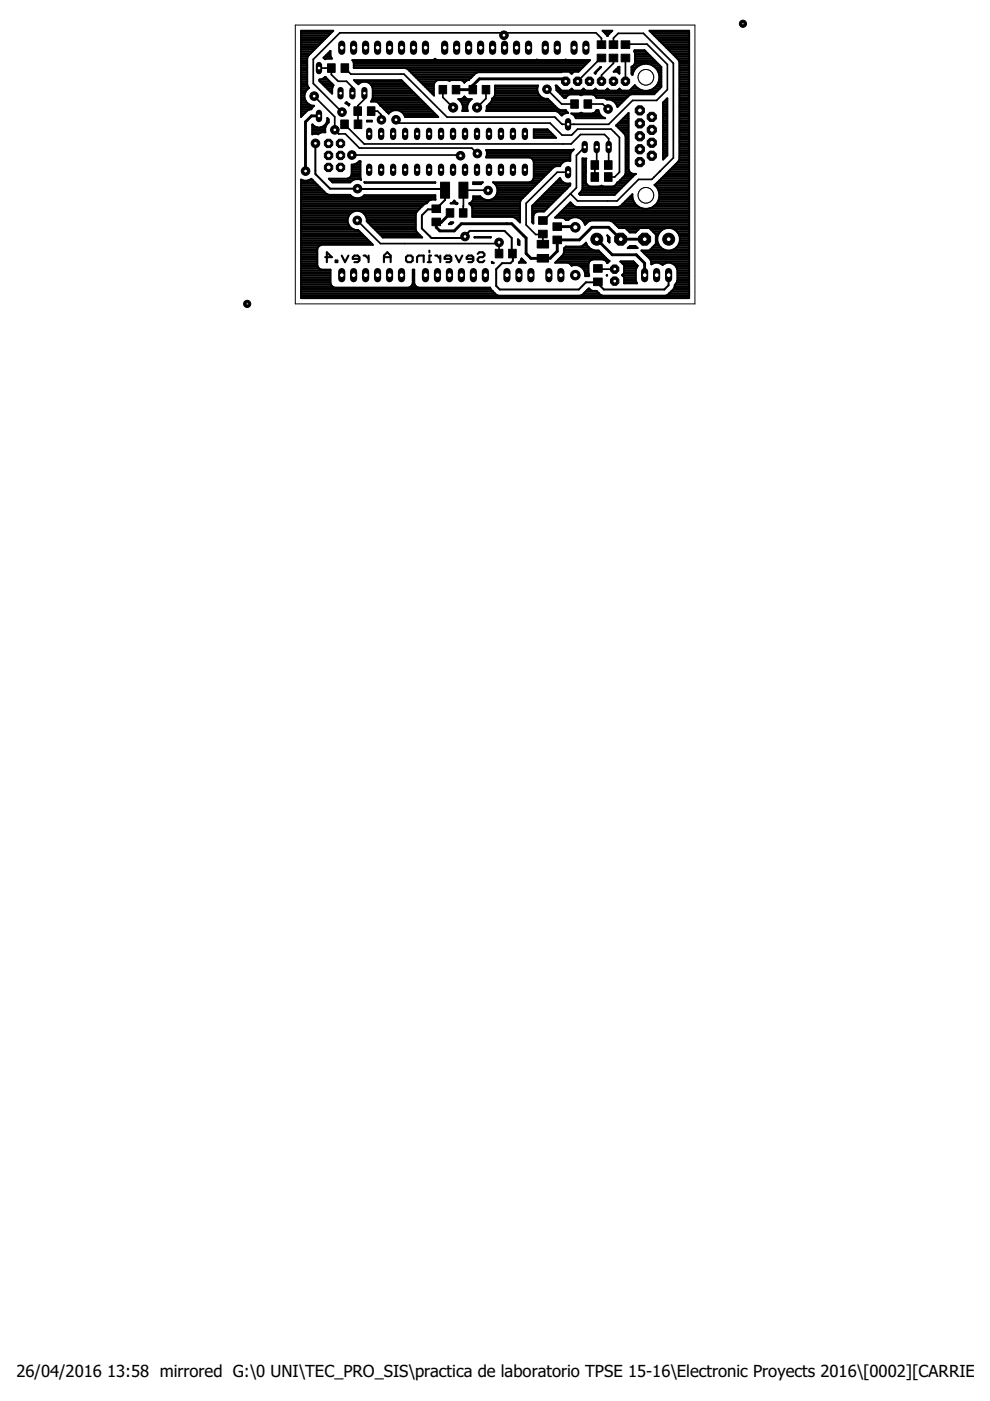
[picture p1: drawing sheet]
<svg xmlns="http://www.w3.org/2000/svg" width="210mm" height="297mm" viewBox="0 0 210 297" stroke-linecap="round" stroke-linejoin="round" font-family="sans-serif">
<defs><g id="words">
<g font-size="3.5">
<text x="3.5" y="292">26/04/2016</text>
<text x="22.7" y="292">13:58 mirrored G:\0 UNI\TEC_PRO_SIS\practica de laboratorio TPSE 15-16\Electronic Proyects 2016\[0002][CARRIER][</text>
</g>
</g></defs>
<g fill="none" stroke="#000" stroke-width=".44">
<path d="M68.9 54.5h1.5l-1.1-1v2.1M71.2 55.2h.3v.4h-.3zM72.5 54.2l.7 1.4 .7-1.4M76.2 54.9h-1.4v-.4l.3-.3h.7l.4 .3v.7l-.4 .4h-.7M77.1 54.2h.3l.7 .7M78.1 54.2v1.4M81.4 54.5h1.4M81.4 55.6v-1.4l.7-.7 .7 .7v1.4M86.1 54.5l.3-.3h.7l.4 .3v.7l-.4 .4h-.7l-.3-.4zM88.4 55.6v-1.1l.4-.3h1v1.4M90.7 55.6h.7M91 53.1v.4"/>
<path d="M91.4 54.2h-.4v1.4M92.3 54.2h.3l.7 .7M93.3 54.2v1.4M95.7 54.9h-1.4v-.4l.3-.3h.7l.4 .3v.7l-.4 .4h-.7M96.6 54.2l.7 1.4 .7-1.4M100.4 54.9h-1.4v-.4l.3-.3h.7l.4 .3v.7l-.4 .4h-.7M101.3 53.8l.3-.3h.7l.4 .3v.4l-.4 .3h-.7l-.3 .4v.3l.3 .4h.7l.4-.4"/>
</g>
<g fill="#000" stroke="#000" stroke-width=".21">
<path d="M69.4 13.5h1.7v1.8h-1.7zM72.3 13.5h1.6v1.8h-1.6zM93.1 18.1h1.6v1.8h-1.6zM95.9 18.1h1.6v1.8h-1.6zM99.4 18.1h1.6v1.8h-1.6zM102.2 18.1h1.6v1.8h-1.6zM126.6 11.5h1.8v1.6h-1.8zM126.6 8.7h1.8v1.6h-1.8zM129.2 8.7h1.8v1.6h-1.8zM129.2 11.5h1.8v1.6h-1.8zM131.7 8.7h1.8v1.6h-1.8zM131.7 11.5h1.8v1.6h-1.8z"/>
<path d="M72.2 25.4h1.7v1.9h-1.7zM75 22.6h1.6v1.9h-1.6zM75.1 25.4h1.6v1.9h-1.6zM77.9 22.6h1.6v1.9h-1.6zM93.4 38.6h1.9v3.4h-1.9zM97.3 38.6h1.9v3.4h-1.9zM121 21.2h1.6v1.7h-1.6zM123.8 21.2h1.6v1.7h-1.6zM125.3 36.6h1.6v1.8h-1.6zM125.3 34.1h1.6v1.8h-1.6zM128.2 36.6h1.6v1.8h-1.6zM128.2 34.1h1.6v1.8h-1.6z"/>
<path d="M91.6 43.5h1.8v1.6h-1.8zM91.6 46.2h1.8v1.7h-1.8zM94.6 44.3h1.6v1.7h-1.6zM97.4 44.3h1.6v1.7h-1.6zM105 52.9h1.6v1.8h-1.6zM107.8 52.9h1.7v1.8h-1.7zM114.2 46h1.8v1.6h-1.8zM114.2 48.8h1.8v1.6h-1.8zM113.9 51h2.4v1.6h-2.4zM113.9 54h2.4v1.6h-2.4zM117.2 47.2h1.9v1.7h-1.9zM117.2 50.1h1.9v1.6h-1.9z"/>
<path d="M125.9 56.1h1.8v1.6h-1.8zM125.9 58.9h1.8v1.7h-1.8z"/>
</g>
<g fill="none" stroke="#000" stroke-width=".36">
<path d="M67.6 14.4h2.7v1.4l1.4 1.4h1.8l1.2 1.3v1.3M77.3 19.8v1.2l-1.5 1.5 .1 3.9M93.9 19v1.6l2.2 2.2M103 19v1.9l-1.9 1.9M116 18.9l3.1 3.2h2.7M127.5 9.5v-1.4l-1.1-1.1h-19.3l-.3 .5-.2-.5h-34.5l-5.7 5.6v5.1l6.1 6.1M127.5 12.3l-5 4.9M130.1 12.3v1.1l-2.6 2.6v1.2M130.1 9.5v-1.4l1-1h5.3l6.4 6.3v20.1l-4.6 4.5h-2.8l-4.6 4.6h-8.3l-1.6-1.5M132.6 12.3v4.9M132.6 9.5l4.6-.1 4.3 4.3v5.3l-2.3 2.3h-5.1l-5 5.1h-9.9l-1.6-1.6h-22.8l-9.2-9.1h-11.2l-1.3-1.3M66.6 20.4l4.4 4.4v2.7l.8 .9h1.4l3 3h23.8l1.2 1.2"/>
<path d="M73 26.4l4.2 4.1h43.9l2-2h5.1l.9 .9-.1 5.6M74.6 32.9h22.9l.1 .1M78.7 23.6h1.4l.7 .7v1.1M80.8 25.4h.1M83.9 25.4l.8 .7h31.9l2.6 2.5h2l1.3-1.2h7.1l1.7 1.7v7.4l-1 1h-1.3M120.4 36.5h-2.2l-6.7 6.6v4.6l2.1 2 1.5-.1v2.2M124 31.2l-1.8 1.8v6.8l-7.1 7M124.6 22.1h3.2l1.1 1M126.5 31.2v3.4l-.4 .4v2.5M140.1 36.2l-.3 .2M75.7 46.7l5 4.9h25.1M103.5 40.4l-5.2-.1-.1 4.8"/>
<path d="M105.8 51.4v2.4M105.8 51.4h.1M126.8 56.9l.1 .2h3.4"/>
</g>
<path d="M119.9 17.2l-.5-.5h-17.8l-1.4 1.4v.9h-3.5M67.6 24.6h-1.6l-1.2 1.2v10.5M95.4 45.1l-1.9 2.1h-.9l-.1-.1v1.1l.8 .8h3l1.5-1.6h10.7l3 3.1v3.3l1.1 1h4l1.6-1.5v-2.4h4.6l2.7-2.7h3.6l2.5 2.5h5.1M115.1 54.8h.1M118.2 48h3.6l.2 .2M126.5 50.7l3.3 3.3h5.1l1.8 1.8v2.5" fill="none" stroke="#000" stroke-width=".61"/>
<g fill="none" stroke="#000" stroke-width=".42">
<path d="M63.8 6.5h6.9l-5.4 5.4-.2 .4v5.6l.4 .7a2.02 2.02 0 0 0-.9 2.4 2.02 2.02 0 0 0 2 1.4l-.6 .8-.8 .2-1.4 1.4zM63.8 13.5h1.3M63.8 12.4h1.3M63.8 12.8h1.3M63.8 19.9h.8M63.8 19.5h1M63.8 19.1h1.2M63.8 18.8h1.6M63.8 18.4h1.5M63.8 18h1.4M63.8 17.6h1.3M63.8 17.3h1.3"/>
<path d="M63.8 16.9h1.3M63.8 16.5h1.3M63.8 16.2h1.3M63.8 15.8h1.3M63.8 15.4h1.3M63.8 15h1.3M63.8 14.6h1.3M63.8 14.3h1.3M63.8 13.9h1.3M63.8 13.1h1.3M63.8 12h1.5M63.8 11.6h1.7"/>
<path d="M63.8 11.3h2.1M63.8 10.9h2.5M63.8 10.5h2.9M63.8 10.2h3.2M63.8 9.8h3.6M63.8 9.4h4M63.8 9h4.4M63.8 8.7h4.7M63.8 8.3h5.1M63.8 7.9h5.5M63.8 7.5h5.9M63.8 7.2h6.2"/>
<path d="M63.8 6.8h6.6M67.7 16.9l.9-.3 .3-.3 .2 .1 1.5 1.5 .1 .2-.3 .7v1.1l-2.7-2.7zM67.7 16.9h1.8M67.8 17.3h2.1M68.2 17.6h2.1M68.6 18h2M68.7 16.5h.5M68.7 12.4h1.7l-.3-.5v-1.1l-1.5 1.5 .3 .3 .3-.2M68.8 12h1.3M68.9 18.4h1.7M69.2 11.6h.9M69.3 18.8h1.1"/>
<path d="M69.6 11.3h.5M69.7 19.1h.7M69.9 10.9h.2M70.1 19.5h.3M75 13.1h49.7M75 13.5h49.3M75 14.3h48.6M75 13.9h49M75.3 17.3h10.1M75.8 17.6h.4M78.3 17.6h7.4M78.7 18h7.4"/>
<path d="M78.9 18.4h7.6M79 18.8a1.77 1.77 0 0 0-1.2-1.4 1.77 1.77 0 0 0-1.8 .5l-.9-.9h10l7.8 7.8h-7a2 2 0 0 0-1.5-1.4 2 2 0 0 0-2 .7l-.4-.4M79 18.8v2l-.3 .7h1l.4 .2 .5 .7 1.4 1.3M79 19.9h9M79 19.5h8.6M79 19.1h8.2M79 18.8h7.9M86.4 14.6l-.5-.2h-10.9v-1.1l-.3-.5h50.4l-2.5 2.4h-1l-.4 .5-.4-.5-19.4 .1-.6 .2-.9 .9M86.4 14.6l5.6 5.7v-2.4l.5-.8 .4-.1h2l.4 .1 .4-.1h2l.4 .1 .4 .4 .3-.4 .6-.2M86.4 14.6h36.8M86.8 15h36M87.2 15.4h13.9"/>
<path d="M87.5 15.8h13.1M87.9 16.2h12.3M88.3 16.5h11.5M88.7 16.9h10.7M89 17.3h3.4M89.4 17.6h2.7M89.8 18h2.2M90.2 18.4h1.8M90.5 18.8h1.5M90.9 19.1h1.1M91.3 19.5h.7M91.7 19.9h.3"/>
<path d="M91.7 12.8l.5-.3 .6 .3M98.2 17.3h.5M99.9 16.4l-.5 .5M99.9 16.4h.1M105 19.9h9.2M105 19.5h9M105 19.1h8.9M105 18.8h8.9M105 18.4h9M113.5 12.8l.3-.2 .3 .2M117.9 18.4h.4M118 19.1l1.6 1.6h.4l.4-.5 .4-.2h2.1l.3 .2 .4-.2h2l.4 .2 .5 .5h1.6l.6 .4a1.98 1.98 0 0 1 2.2 1.6l2.1-2.1"/>
<path d="M118 18.8h.6M118 19.1h1M118.4 19.5h20.8M118.7 19.9h20.1M119.6 12.8l.3-.2 .3 .2M120.8 19.1h.7M120.9 15.4h.6M123.4 19.1h.7M125.9 19.1h.7M126.1 15.4h.3M126.5 15h.1M126.9 14.6h.1"/>
<path d="M127.3 14.3h.1M127.3 14.2h.1l-1 1-.1 .4-.2-.1zM127.8 6.5h2l-1 1.1zM128 6.8h1.6M128.4 7.2h.8M128.5 19.1h.7M128.7 7.5h.2M130.1 15.2l1.2-1v1.4l-.4-.4zM130.3 15h1M130.7 14.6h.6M131 19.1h.7M131.1 14.3h.2"/>
<path d="M131.1 15.4h.2M133.5 19.1h2.6M133.9 15.4h.3M133.9 15h.5M133.9 14.6h.7M133.9 14.3h1.1M133.9 18.8h1.4M134 15.8h.1M134.3 18.4h.6M134.3 13.9h1.2M134.5 10.9h2.4M134.6 13.5h4.9"/>
<path d="M134.6 11.3l-.1-.4 .1-.3h2.1l3.5 3.6v4.3l-1.5 1.5h-4.8l-.9 .6M134.6 11.3v2l-.1 .4-.6 .4v1.6l.2 .2 .5-1.3M134.6 12.4h3.8M134.6 12.8h4.2M134.6 13.1h4.5M134.6 12h3.4M134.6 11.6h3M134.6 11.3h2.7M136.5 13.5l-.7 .2-1.2 .9M137.3 13.5l.7 .2 1.2 .9M137.8 19.1h1.7M138 6.8h8.1"/>
<path d="M138.3 13.9h1.6M138.3 7.2h7.8M138.6 18.8h1.3M138.7 7.5h7.4M138.9 14.3h1.3M139 18.4h1.2M139.1 7.9h7M139.2 14.6a2.89 2.89 0 0 1-.5 4.1 2.89 2.89 0 0 1-4.1-.6l-1.1 1.1h-1.7l-.5-.4-.4 .4h-1.7l-.4-.4-.4 .4h-1.7l-.4-.4-.5 .4h-1.6l-.5-.4-.4 .4h-1.7l-.4-.4-.4 .4h-1.7l-1.1-1.1h-.2l.2 1M139.2 14.6h1M139.3 18h.9M139.4 15h.8M139.5 8.3h6.6"/>
<path d="M139.5 17.6h.7M139.6 15.4h.6M139.7 17.3h.5M139.7 15.8h.5M139.8 16.9h.4M139.8 16.5h.4M139.8 16.2h.4M139.8 8.7h6.3M140.2 9h5.9M140.6 9.4h5.5M141 9.8h5.1M141.3 10.2h4.8"/>
<path d="M141.7 10.5h4.4M142.1 10.9h4M142.5 11.3h3.6M142.8 11.6h3.3M143.2 12h2.9M143.6 12.4h2.5M143.9 12.8h2.2M144.1 13.2l-.2-.5-6.2-6.2h8.4v56.7h-82.3v-25.1a1.89 1.89 0 0 0 2.2-.2l.3 .2M144.1 13.2v20.5l-.2 .5-5.1 5a2.88 2.88 0 0 1-.7 4.9 2.88 2.88 0 0 1-4-2.9M144.1 13.5h2M144.1 19.9h2M144.1 19.5h2"/>
<path d="M144.1 19.1h2M144.1 18.8h2M144.1 18.4h2M144.1 18h2M144.1 17.6h2M144.1 17.3h2M144.1 16.9h2M144.1 16.5h2M144.1 16.2h2M144.1 15.8h2M144.1 15.4h2M144.1 15h2"/>
<path d="M144.1 14.6h2M144.1 14.3h2M144.1 13.9h2M144.1 13.1h2M63.8 39h3.3M63.8 39.7h4M63.8 39.3h3.7M63.8 38.6h2.9M63.8 38.2h.4M63.8 24.7h.1M63.8 24.4h.4M63.8 24h.8"/>
<path d="M63.8 23.6h1.2M63.8 23.3h1.8M63.8 22.9h2.3M63.8 22.5h2.7M63.8 22.1h1.7M63.8 21.8h1.3M63.8 21.4h1M63.8 21h.9M63.8 20.6h.8M63.8 20.3h.8M65.4 38.2h.9M66.2 28.1h1.8"/>
<path d="M66.2 27.7h2.7M66.2 27.4h2.7M66.2 27h1M66.2 26.6h.3M66.3 38.1l2.9 3 .5 .2h4.5a1.97 1.97 0 0 0 3.1 .1h15v.9l-28.5 .1M66.3 38.1h.1M66.3 26.4a1.78 1.78 0 0 0 2.1 .5 1.78 1.78 0 0 0 1-1.9l.3 .3v.7a1.94 1.94 0 0 0-.7 2h-.8l-.7 .5h-1.3zM66.9 30.4v6.5l3.1 3.1 23.8 .1 .2 .2h.4v2.1l-2 2h-1.7l-1.2 1.3v2.8l2 2h6.8l1.3-1.5h7.4l1.5 1.5v3.4l.1-.1 .2 .3v1.2l-.6 .5h-1.7l-1.3 1.3v3.5l.8 .8h16.7l1.5-1.5 2.6-.1v.3l1.2 1.3h12.8l1-.9v-2.2M68 27h1M68.7 26.6h.5M69.1 26.2h.3M69.3 25.9h.4"/>
<path d="M69.4 25.5h.3M69.4 25.1h.1M69.7 37.9h4l.4-.2 .5-.7v-2.1h.4l.7-.3 .5-.4h.2v3.5l.2 .4a1.87 1.87 0 0 0-2.4 .6h-3.7zM70.1 38.2h4.7M70.4 38.6h3.9M73.2 21.9l.3-.2 .6 .4-.1 .3zM73.4 21.8h.2M73.7 22.1h.4M73.8 37.8h2.7M74.3 37.5h2.1M74.5 37.1h1.9M74.6 35.2h1.8"/>
<path d="M74.6 36.7h1.8M74.6 36.4h1.8M74.6 36h1.8M74.6 35.6h1.8M75.1 34.9h1.3M75.9 34.5h.5M77.3 38.6v.1M77.3 38.7l15 .1zM77.8 25.6h1v.2h-1zM78.8 21.4h10.7M79 21h10.1M79 20.6h9.8"/>
<path d="M79 20.3h9.4M80.2 21.8h9.7M80.5 22.1h9.8M80.8 22.5h9.8M81.2 22.9h9.8M81.6 23.2h.1M81.6 23.3h9.8M81.9 23.6h1M82.3 24h.2M85 23.6h6.7M85.4 24h6.7M85.7 24.4h6.8"/>
<path d="M85.9 24.7h7M97.2 21a1.13 1.13 0 0 0 1.3-.5l.3 .3 .4 .2h.8a2.05 2.05 0 0 0-.8 2.5h-1.2a2.02 2.02 0 0 0-.8-2.5zM97.6 21.4h2M97.7 21h1.5M97.9 21.8h1.4M98 22.1h1.2M98.1 23.3h1M98.1 22.9h1M98.1 22.5h1M98.3 20.6h.3M100.3 38.7h2.1l-.4 .3h-1.7zM100.3 39h1.7"/>
<path d="M103.1 31.9h18.4M103.2 33h17.7M103.2 23.3h15.4M103.2 22.9h14.9M103.2 32.6h17.7M103.2 32.2h17.9M103.3 22.5h14.4M103.6 22.1h13.7M104 21.8h13M104.2 21.4h12.4M104.3 21h11.9M104.7 20.6h10.1"/>
<path d="M104.9 39h9M104.9 20.3h9.5M105.2 39.3h8.3M105.4 39.7h7.7M112.3 33.4l.4 .1 .5 .8v3.4l-.5 .8-.4 .2h-7.8a2.05 2.05 0 0 1 .5 3.1 2.05 2.05 0 0 1-3.2-.2h-1.5a1.15 1.15 0 0 1-.8 1.5M112.4 38.6h1.8M112.9 33.7h8M112.9 38.2h1.7M113.1 34.1h6.9M113.1 37.8h1.9M113.2 27.4h2.9l1.8 1.8h-4.7zM113.2 34.9h5.7"/>
<path d="M113.2 37.5h2.1M113.2 37.1h2.5M113.2 36.7h2.9M113.2 36.4h3.3M113.2 36h3.6M113.2 35.6h4M113.2 34.5h6.1M113.2 28.9h4.4M113.2 28.5h4M113.2 28.1h3.6M113.2 27.7h3.2M114.8 20.6a1.93 1.93 0 0 1-.7-2.5h-9.1v2l-.2 .4-.5 .4-.2 .7-.9 1-.1 .9h14.8l.5 .2 .6 .7"/>
<path d="M114.8 20.6l.7 .4h.6l2.2 2.1 .5 .2h1.2l.5 .6-1.1 .3-.3 .3-.1-.1M116.8 39.7h3.7M117.1 39.3h3.7M117.5 39h3.4M117.9 35.2l-.5 .2-7 7M117.9 38.6h1.4M118.1 23.6h2M118.3 38.2h.7M118.6 37.8h.2M118.6 24h1.3M119 24.4h.2M119.1 20.3h1.2"/>
<path d="M119.5 20.6h.5M120.1 38.9a2.11 2.11 0 0 1-1.4-1.1l-5.9 5.8v3.5l.3 .3v-1.7l.1-.4M120.2 40h.1M120.8 38.9h.1v.4l-5.6 5.6h-1.3l-.8 .4M120.9 34.1h.1M121.1 32.2l.5-.5-.3 .1h-18.2l.1 1.2-.1 .4h17.8M121.1 32.2l-.2 .5v1.4a1.73 1.73 0 0 0-2.1 1.1h-5.6M121.1 24.1h1.8l.3-.2 .4 .2h2l.4-.2 .5-.6h.4a1.89 1.89 0 0 0 1.4 1.8h-6.2l-.2-.4zM121.6 24.4h5.7M122 24.7h5.7M123 24h.4M123.5 35.2h.7"/>
<path d="M123.5 34.1h.7M123.5 39h.8M123.5 34.9h.7M123.5 39.7h8.4M123.5 39.3h1.2M123.5 38.6h.7M123.5 38.2h.7M123.5 37.8h.7M123.5 37.5h.7M123.5 37.1h.7M123.5 36.7h.7M123.5 36.4h.7"/>
<path d="M123.5 36h.7M123.5 35.6h.7M123.5 34.5h.7M123.5 33.7h.7M125.8 24h1.3M126.1 20.3h7.2M126.3 23.6h.6M126.4 20.6h6.6M128.6 21h4M130 21.4h2.2M130.4 39.3h1.9M130.4 21.8h1.4"/>
<path d="M130.6 26.6l2.7-2.6v12a1.24 1.24 0 0 0 1.6 .9l-4.6 4.4h-7.3l-.2-.2 .5-.5 .2-.5M130.6 26.6l1.8 1.8 .3 .5v7.9l-.3 .5-1.5 1.4-.5 .7-.4 .1h-2.1l-.4-.1-.4 .1h-2l-.4-.1-.5-.7 .1-5.1h-.8v6.5M130.6 26.6h2.7M130.7 22.1h.8M130.7 39h1.9M130.8 22.5h.3M131 26.2h2.3M131 27h2.3M131.1 38.6h1.9M131.4 25.9h1.9M131.4 27.4h1.9M131.5 38.2h1.9"/>
<path d="M131.8 27.7h1.5M131.8 25.5h1.5M131.8 37.8h2M132.1 25.1h1.2M132.1 28.1h1.2M132.2 37.5h1.9M132.5 28.5h.8M132.5 37.1h2M132.5 24.7h.8M132.6 28.9h.7M132.7 33.4h.6M132.7 35.2h.6"/>
<path d="M132.7 34.1h.6M132.7 34.9h.6M132.7 36.7h1.1M132.7 36.4h.7M132.7 36h.6M132.7 35.6h.6M132.7 34.5h.6M132.7 33.7h.6M132.7 33h.6M132.7 32.6h.6M132.7 32.2h.6M132.7 31.9h.6"/>
<path d="M132.7 31.5h.6M132.7 31.1h.6M132.7 30.7h.6M132.7 30.4h.6M132.7 30h.6M132.7 29.6h.6M132.7 29.3h.6M132.9 24.4h.4M133 20.6h.1M133.2 24h.1M138.9 39.3h7.2M139.1 39h7"/>
<path d="M139.3 39.7h6.8M139.3 38.8h.1M139.5 38.6h6.6M139.8 38.2h6.3M140.2 37.8h5.9M140.6 21.8h.9M140.6 33.4h.5M140.6 37.5h5.5M140.6 33.7h.1M140.6 33h.8M140.6 32.6h.9M140.6 32.2h.9"/>
<path d="M140.6 31.9h.9M140.6 31.5h.9M140.6 31.1h.9M140.6 30.7h.9M140.6 30.4h.9M140.6 30h.9M140.6 29.6h.9M140.6 29.3h.9M140.6 28.9h.9M140.6 28.5h.9M140.6 28.1h.9M140.6 27.7h.9"/>
<path d="M140.6 27.4h.9M140.6 27h.9M140.6 26.6h.9M140.6 26.2h.9M140.6 25.9h.9M140.6 25.5h.9M140.6 25.1h.9M140.6 24.7h.9M140.6 24.4h.9M140.6 24h.9M140.6 23.6h.9M140.6 23.3h.9"/>
<path d="M140.6 22.9h.9M140.6 22.5h.9M140.6 22.1h.9M140.9 21.4h.6M141 37.1h5.1M141.3 36.7h4.8M141.3 21h.2M141.5 20.8v12.1l-.9 .9v-12zM141.7 36.4h4.4M142.1 36h4M142.5 35.6h3.6M142.8 35.2h3.3"/>
<path d="M143.2 34.9h2.9M143.6 34.5h2.5M143.9 34.1h2.2M144.1 33.4h2M144.1 33.7h2M144.1 33h2M144.1 32.6h2M144.1 32.2h2M144.1 31.9h2M144.1 31.5h2M144.1 31.1h2M144.1 30.7h2"/>
<path d="M144.1 30.4h2M144.1 30h2M144.1 29.6h2M144.1 29.3h2M144.1 28.9h2M144.1 28.5h2M144.1 28.1h2M144.1 27.7h2M144.1 27.4h2M144.1 27h2M144.1 26.6h2M144.1 26.2h2"/>
<path d="M144.1 25.9h2M144.1 25.5h2M144.1 25.1h2M144.1 24.7h2M144.1 24.4h2M144.1 24h2M144.1 23.6h2M144.1 23.3h2M144.1 22.9h2M144.1 22.5h2M144.1 22.1h2M144.1 21.8h2"/>
<path d="M144.1 21.4h2M144.1 21h2M144.1 20.6h2M144.1 20.3h2M63.8 55.8h3.5M63.8 40.1h4.4M63.8 46.1h10M63.8 48.3h10.7M63.8 41.6h10.7M63.8 43.1h26.6M63.8 55.5h3.5M63.8 56.2h3.5"/>
<path d="M63.8 59.9h6.3M63.8 59.6h6.3M63.8 59.2h6.3M63.8 58.8h6.3M63.8 58.4h6.3M63.8 58.1h6.3M63.8 57.7h6.3M63.8 57.3h6.3M63.8 56.9h3.9M63.8 56.6h3.6M63.8 55.1h3.5M63.8 54.7h3.5"/>
<path d="M63.8 54.3h3.5M63.8 54h3.5M63.8 53.6h3.5M63.8 53.2h3.5M63.8 52.8h3.5M63.8 52.5h3.6M63.8 52.1h3.9M63.8 51.7h15.1M63.8 51.3h14.7M63.8 50.9h14.3M63.8 50.6h13.9M63.8 50.2h13.6"/>
<path d="M63.8 49.8h13.2M63.8 49.5h12.8M63.8 49.1h12.5M63.8 48.7h11.4M63.8 48h10.3M63.8 47.6h10.1M63.8 47.2h9.9M63.8 46.8h9.9M63.8 46.5h9.9M63.8 45.7h10.2M63.8 45.3h10.5M63.8 45h10.9"/>
<path d="M63.8 44.6h24.8M63.8 44.2h25.2M63.8 43.8h25.6M63.8 43.5h26M63.8 42.7h27M63.8 42h11.4M63.8 41.2h5.7M63.8 40.9h5.1M63.8 40.5h4.8M76.3 42h16M76.8 45h11.5M77 41.6h15.3"/>
<path d="M77.2 45.3h11M77.5 45.7h10.6M77.7 46.1h10.4M77.8 46.8h10.3M77.8 46.5h10.3M78 47.2h10.1M78.4 47.6h9.7M78.8 48h9.3M79.2 48.3h8.9M79.5 48.7h8.6M79.9 49.1h8.4M80.3 49.5h8.3"/>
<path d="M80.7 49.8h8.3M81 50.2h8.3M87.5 59.9h.3M87.5 59.6h.3M87.5 59.2h.3M87.5 58.8h.3M87.5 58.4h.3M87.5 58.1h.3M87.5 57.7h.3M87.5 57.3h.3M88.1 48.7l.2 .5 1.2 1.2h-8.3l-3.4-3.5a2.05 2.05 0 0 0-2-2.2 2.05 2.05 0 0 0-2.1 2.1 2.05 2.05 0 0 0 2.2 2l3.2 3.1h-10.9l-.4 .2M91.4 42.3l-.4 .2a1.18 1.18 0 0 1-1 .8l-1.7 1.6-.2 .5v3.3"/>
<path d="M95.2 47.5l.3-.3h.6l-.4 .3zM95.5 47.2h.5M95.5 43.1l.4-.1 .4-.5 .7 .6zM96.2 42.7h.2M97 43.1l-.2 .2-.4-.2M99.5 43.1h10.8M99.8 43.5h10.5M100.1 43.8h10.2M100.1 42.7h10.2M100.1 45.7h10.2M100.1 45.3h10.2M100.1 45h10.2"/>
<path d="M100.1 44.6h10.2M100.1 44.2h10.2M100.3 42.4h2.6M100.3 42h1.9M100.6 50.3h3.5zM104 42.4h6.5M104.3 55.5l.4 .2h-.4zM104.7 42h6.1M105.1 41.6h6.1M105.3 41.2h6.3M105.5 40.9h6.5M105.5 40.1h7.2"/>
<path d="M105.5 40.5h6.9M109 46.1h1.3M109.5 46.5h.8M109.8 50.8l.3 .3v.9l-.3-.2zM109.8 50.8h.1M109.8 51.7h.3M109.8 51.3h.3M109.8 50.9h.2M109.9 46.8h.4M110.3 55.5h.9M110.4 42.4l-.1 .5v4.3l-1-1-.5-.2h-8.7v-2l-.6-.9M110.5 55.1h.3"/>
<path d="M110.6 54.8l.9 .9h-1.5l.4-.4zM112.8 46.1h.3M112.8 46.8h.3M112.8 46.5h.3M112.8 45.7h.3M112.8 45.3h.4M112.8 45h.9M112.8 44.6h2.8M112.8 44.2h3.2M112.8 43.8h3.6M112.9 47.2h.2M113 43.5h3.7"/>
<path d="M113.4 43.1h3.7M113.8 42.7h3.7M114.1 42.4h3.7M114.5 42h3.7M114.9 41.6h3.7M115.3 41.2h3.7M115.6 40.9h3.7M116 40.5h3.7M116.4 40.1h3.7M117.8 46.1h3.7M118 55.5h7M118.1 45.7h28"/>
<path d="M118.3 55.1h7.2M118.5 45.3h27.6M118.7 54.7h9.8M118.9 45h27.2M119.1 54.3h9M119.3 44.6h26.8M119.4 54h8.3M119.5 53.6h7.9M119.6 53.2h7.4M119.6 52.8h5.7M119.6 44.2h16.7M119.8 52.5h5.1"/>
<path d="M119.8 46.5h.9M119.8 40.3v.1M120 52.3l-.4 .3v1l-.2 .5-1.7 1.6h2.7l.7 .5M120 52.3h.1M120 43.8h2.1M120.4 43.5h1.1M120.7 55.8h4.1M120.8 43.1h.3M121.1 56.2l.1 .1 .3-.1M121.1 56.2h3.7M122.4 56.2l.8 .3M122.4 46.1h23.7"/>
<path d="M122.9 41.2h7.5M123 40.9h7.8M123.2 56.6h1.6M123.2 46.5h22.9M123.3 40.5h7.8M123.5 40.1h8M123.6 56.9h1.2M123.6 52.1h.9M123.6 46.8h1.5M123.6 52.1l.6-.6 .3 .6M123.6 52.1l-.5 .2h-3.1M123.8 57.3h1"/>
<path d="M123.8 47.2h.7M124 57.7h.8M124 51.7h.4M124 47.6h.1M124.1 58.4h.8M124.1 58.1h.7M124.5 52.1l.7 .6 .8 .4h.9l2.3 2.2-.5 .5-.4-.6-.4-.2h-2.3l-.4 .2-.4 .7v2.6h-.7v-.6l-.3-.8-.6-.6M128.1 55.1h.8M128.6 55.5h.5M128.7 58.4h.1M128.8 49.9l.4 .5v1l-.3-.3zM128.9 50.2h.2"/>
<path d="M128.9 50.9h.3M128.9 50.6h.3M129.1 51.3h.1M129.5 46.8h16.6M130.1 47.2h16M130.5 47.6h15.6M130.9 48h15.2M131.2 48.3h14.9M131.2 43.8h4.2M131.6 55.5h2.7l.9 .9-.4 .8v2.3l.2 .6h-2.7v-1.3l-.4-.5 .4-.4v-1.7zM131.8 43.5h3.1M131.9 55.8h2.8"/>
<path d="M132 58.4h2.8M132.2 58.1h2.6M132.2 43.1h2.4M132.3 56.2h2.8M132.3 59.9h2.7M132.3 59.6h2.5M132.3 59.2h2.5M132.3 58.8h2.5M132.3 57.7h2.5M132.3 57.3h2.5M132.3 56.9h2.6M132.3 56.6h2.8"/>
<path d="M132.5 42.7h1.9M132.6 48.3l1 1h1.1l1-1M132.9 42.4h1.3M132.9 48.7h2.4M133.1 52.6l.5-.4h1.1l.5 .4zM133.2 52.5h1.8M133.3 42h.8M133.3 49.1h1.6M133.7 41.6h.4M134 41.2h.1M134.1 41.2l-2.5 2.5-.5 .2h-8.9l-.5-.2-.8-.8-3.2 3.2h1.6l.7 .6 .5-.1a2.12 2.12 0 0 1 3.5 1l.7-.6 .5-.2h4.1l.6 .2 1.3 1.3M136.1 53.2h10"/>
<path d="M136.5 53.6h9.6M136.8 54h9.3M137.2 54.3h8.9M137.5 44.2h8.6M137.6 54.7h8.5M137.7 48.3l1.4 1.4v2M137.9 55.1h8.2M137.9 52.8h2.7M138 48.7h2.4M138.1 55.5h8M138.1 55.8h.5M138.3 52.5h1.8"/>
<path d="M138.4 49.1h1.6M138.5 43.8h7.6M138.7 52.1h1M138.8 49.5h.9M138.9 43.5h7.2M139.1 51.7l-1.4 1.4h-1.7l1.9 1.9 .2 1a1.84 1.84 0 0 1 2.4 .2 1.89 1.89 0 0 1 3.1 1v2.3l-.5 .9-.2 .8-1.3 1.3-.5 .2h-13.3l-.5-.2-.8-.8a1.98 1.98 0 0 1-1.7-.5l-1.3 1.3-.5 .2h-17.3l-.5-.2-1.1-1.1-.2-.4h-15.2l-.4-.2-.5-.7v-2.9h-.3v2.9l-.5 .7-.4 .2h-15.6l-.5-.2-.4-.7v-2.9h-1.9l-.8-.5-.1-.4v-3.5l.5-.7M139.1 51.7h.5M139.1 51.3h.3M139.1 50.9h.3M139.1 50.6h.3M139.1 50.2h.3M139.1 49.8h.5"/>
<path d="M139.3 43.1h6.8M139.5 40.1h6.6M139.5 42.7h6.6M139.7 42.4h6.4M139.7 40.5h6.4M139.7 52.1a2.43 2.43 0 0 0 4.1 0M139.7 42h6.4M139.7 40.9h6.4M139.8 41.6h6.3M139.8 41.2h6.3M139.9 55.8h1.2M140.4 48.7a2.4 2.4 0 0 0-.7 3.4"/>
<path d="M141.3 48.3l-.9 .4M142.2 48.3l.9 .4M142.4 55.8h3.7M142.9 52.8h3.2M143 56.2h3.1M143.1 48.7a2.43 2.43 0 0 1 .7 3.4M143.1 48.7h3M143.4 56.6h2.7M143.4 52.5h2.7M143.4 59.9h2.7M143.5 49.1h2.6M143.5 56.9h2.6"/>
<path d="M143.6 59.6h2.5M143.6 59.2h2.5M143.6 58.8h2.5M143.6 58.4h2.5M143.6 58.1h2.5M143.6 57.7h2.5M143.6 57.3h2.5M143.8 52.1h2.3M143.8 49.5h2.3M143.9 51.7h2.2M144 49.8h2.1M144.1 51.3h2"/>
<path d="M144.1 50.2h2M144.1 50.9h2M144.1 50.6h2M63.8 62.9h82.3M63.8 62.6h41.5M63.8 62.2h41.1M63.8 61.8h40.7M63.8 61.4h40.3M63.8 61.1h40.1M63.8 60.7h6.6M63.8 60.3h6.3M87.2 60.7h1"/>
<path d="M87.4 60.3h.5M104.5 61.7h.1M123.3 62.6h4.1M123.8 62.2h3.2M124.2 61.8h2.4M124.5 61.4h.7M141.5 62.6h4.6M141.9 62.2h4.2M142 62.1h.1M142.3 61.8h3.8M142.7 61.4h3.4M142.9 61.1h3.2"/>
<path d="M143.1 60.7h3M143.2 60.3h2.9"/>
</g>
<circle cx="141.8" cy="50.7" r="1.27" fill="#000" stroke="#000" stroke-width=".21"/>
<circle cx="141.8" cy="50.7" r=".51" fill="#fff" stroke="#000" stroke-width=".21"/>
<circle cx="136.7" cy="50.7" r="1.38" fill="#000" stroke="#000" stroke-width=".21"/>
<circle cx="136.7" cy="50.7" r=".51" fill="#fff" stroke="#000" stroke-width=".21"/>
<circle cx="126.5" cy="50.7" r="1.27" fill="#000" stroke="#000" stroke-width=".21"/>
<circle cx="126.5" cy="50.7" r=".51" fill="#fff" stroke="#000" stroke-width=".21"/>
<circle cx="131.6" cy="50.7" r="1.38" fill="#000" stroke="#000" stroke-width=".21"/>
<circle cx="131.6" cy="50.7" r=".51" fill="#fff" stroke="#000" stroke-width=".21"/>
<circle cx="122" cy="58.3" r="1.02" fill="#000" stroke="#000" stroke-width=".21"/>
<circle cx="122" cy="58.3" r=".55" fill="#fff" stroke="#000" stroke-width=".21"/>
<circle cx="122" cy="48.2" r="1.02" fill="#000" stroke="#000" stroke-width=".21"/>
<circle cx="122" cy="48.2" r=".55" fill="#fff" stroke="#000" stroke-width=".21"/>
<path d="M67.6 13.8v1.3" fill="none" stroke="#000" stroke-width="1.3"/>
<circle cx="67.6" cy="14.4" r=".4" fill="#fff" stroke="#000" stroke-width=".21"/>
<path d="M67.6 23.9v1.4" fill="none" stroke="#000" stroke-width="1.3"/>
<circle cx="67.6" cy="24.6" r=".4" fill="#fff" stroke="#000" stroke-width=".21"/>
<path d="M120.4 25.7v1.3" fill="none" stroke="#000" stroke-width="1.3"/>
<circle cx="120.5" cy="26.4" r=".4" fill="#fff" stroke="#000" stroke-width=".21"/>
<path d="M120.4 35.9v1.3" fill="none" stroke="#000" stroke-width="1.3"/>
<circle cx="120.5" cy="36.5" r=".4" fill="#fff" stroke="#000" stroke-width=".21"/>
<path d="M118.9 57.6v1.5" fill="none" stroke="#000" stroke-width="1.5"/>
<circle cx="118.9" cy="58.3" r=".51" fill="#fff" stroke="#000" stroke-width=".21"/>
<path d="M116.4 57.6v1.5" fill="none" stroke="#000" stroke-width="1.5"/>
<circle cx="116.4" cy="58.3" r=".51" fill="#fff" stroke="#000" stroke-width=".21"/>
<path d="M78.3 27.7v1.3" fill="none" stroke="#000" stroke-width="1.3"/>
<circle cx="78.3" cy="28.4" r=".4" fill="#fff" stroke="#000" stroke-width=".21"/>
<path d="M80.8 27.7v1.3" fill="none" stroke="#000" stroke-width="1.3"/>
<circle cx="80.8" cy="28.4" r=".4" fill="#fff" stroke="#000" stroke-width=".21"/>
<path d="M83.4 27.7v1.3" fill="none" stroke="#000" stroke-width="1.3"/>
<circle cx="83.4" cy="28.4" r=".4" fill="#fff" stroke="#000" stroke-width=".21"/>
<path d="M85.9 27.7v1.3" fill="none" stroke="#000" stroke-width="1.3"/>
<circle cx="85.9" cy="28.4" r=".4" fill="#fff" stroke="#000" stroke-width=".21"/>
<path d="M88.4 27.7v1.3" fill="none" stroke="#000" stroke-width="1.3"/>
<circle cx="88.5" cy="28.4" r=".4" fill="#fff" stroke="#000" stroke-width=".21"/>
<path d="M91 27.7v1.3" fill="none" stroke="#000" stroke-width="1.3"/>
<circle cx="91" cy="28.4" r=".4" fill="#fff" stroke="#000" stroke-width=".21"/>
<path d="M93.5 27.7v1.3" fill="none" stroke="#000" stroke-width="1.3"/>
<circle cx="93.5" cy="28.4" r=".4" fill="#fff" stroke="#000" stroke-width=".21"/>
<path d="M96.1 27.7v1.3" fill="none" stroke="#000" stroke-width="1.3"/>
<circle cx="96.1" cy="28.4" r=".4" fill="#fff" stroke="#000" stroke-width=".21"/>
<path d="M98.6 27.7v1.3" fill="none" stroke="#000" stroke-width="1.3"/>
<circle cx="98.6" cy="28.4" r=".4" fill="#fff" stroke="#000" stroke-width=".21"/>
<path d="M101.1 27.7v1.3" fill="none" stroke="#000" stroke-width="1.3"/>
<circle cx="101.2" cy="28.4" r=".4" fill="#fff" stroke="#000" stroke-width=".21"/>
<path d="M103.7 27.7v1.3" fill="none" stroke="#000" stroke-width="1.3"/>
<circle cx="103.7" cy="28.4" r=".4" fill="#fff" stroke="#000" stroke-width=".21"/>
<path d="M106.2 27.7v1.3" fill="none" stroke="#000" stroke-width="1.3"/>
<circle cx="106.2" cy="28.4" r=".4" fill="#fff" stroke="#000" stroke-width=".21"/>
<path d="M108.8 27.7v1.3" fill="none" stroke="#000" stroke-width="1.3"/>
<circle cx="108.8" cy="28.4" r=".4" fill="#fff" stroke="#000" stroke-width=".21"/>
<path d="M111.3 27.7v1.3" fill="none" stroke="#000" stroke-width="1.3"/>
<circle cx="111.3" cy="28.4" r=".4" fill="#fff" stroke="#000" stroke-width=".21"/>
<path d="M111.3 35.3v1.4" fill="none" stroke="#000" stroke-width="1.3"/>
<circle cx="111.3" cy="36" r=".4" fill="#fff" stroke="#000" stroke-width=".21"/>
<path d="M108.8 35.3v1.4" fill="none" stroke="#000" stroke-width="1.3"/>
<circle cx="108.8" cy="36" r=".4" fill="#fff" stroke="#000" stroke-width=".21"/>
<path d="M106.2 35.3v1.4" fill="none" stroke="#000" stroke-width="1.3"/>
<circle cx="106.2" cy="36" r=".4" fill="#fff" stroke="#000" stroke-width=".21"/>
<path d="M103.7 35.3v1.4" fill="none" stroke="#000" stroke-width="1.3"/>
<circle cx="103.7" cy="36" r=".4" fill="#fff" stroke="#000" stroke-width=".21"/>
<path d="M101.1 35.3v1.4" fill="none" stroke="#000" stroke-width="1.3"/>
<circle cx="101.2" cy="36" r=".4" fill="#fff" stroke="#000" stroke-width=".21"/>
<path d="M98.6 35.3v1.4" fill="none" stroke="#000" stroke-width="1.3"/>
<circle cx="98.6" cy="36" r=".4" fill="#fff" stroke="#000" stroke-width=".21"/>
<path d="M96.1 35.3v1.4" fill="none" stroke="#000" stroke-width="1.3"/>
<circle cx="96.1" cy="36" r=".4" fill="#fff" stroke="#000" stroke-width=".21"/>
<path d="M93.5 35.3v1.4" fill="none" stroke="#000" stroke-width="1.3"/>
<circle cx="93.5" cy="36" r=".4" fill="#fff" stroke="#000" stroke-width=".21"/>
<path d="M91 35.3v1.4" fill="none" stroke="#000" stroke-width="1.3"/>
<circle cx="91" cy="36" r=".4" fill="#fff" stroke="#000" stroke-width=".21"/>
<path d="M88.4 35.3v1.4" fill="none" stroke="#000" stroke-width="1.3"/>
<circle cx="88.5" cy="36" r=".4" fill="#fff" stroke="#000" stroke-width=".21"/>
<path d="M85.9 35.3v1.4" fill="none" stroke="#000" stroke-width="1.3"/>
<circle cx="85.9" cy="36" r=".4" fill="#fff" stroke="#000" stroke-width=".21"/>
<path d="M83.4 35.3v1.4" fill="none" stroke="#000" stroke-width="1.3"/>
<circle cx="83.4" cy="36" r=".4" fill="#fff" stroke="#000" stroke-width=".21"/>
<path d="M80.8 35.3v1.4" fill="none" stroke="#000" stroke-width="1.3"/>
<circle cx="80.8" cy="36" r=".4" fill="#fff" stroke="#000" stroke-width=".21"/>
<path d="M78.3 35.3v1.4" fill="none" stroke="#000" stroke-width="1.3"/>
<circle cx="78.3" cy="36" r=".4" fill="#fff" stroke="#000" stroke-width=".21"/>
<path d="M136.7 57.6v1.5" fill="none" stroke="#000" stroke-width="1.5"/>
<circle cx="136.7" cy="58.3" r=".51" fill="#fff" stroke="#000" stroke-width=".21"/>
<path d="M139.2 57.6v1.5" fill="none" stroke="#000" stroke-width="1.5"/>
<circle cx="139.2" cy="58.3" r=".51" fill="#fff" stroke="#000" stroke-width=".21"/>
<path d="M141.8 57.6v1.5" fill="none" stroke="#000" stroke-width="1.5"/>
<circle cx="141.8" cy="58.3" r=".51" fill="#fff" stroke="#000" stroke-width=".21"/>
<circle cx="72.2" cy="30.4" r=".96" fill="#000" stroke="#000" stroke-width=".21"/>
<circle cx="72.2" cy="30.4" r=".51" fill="#fff" stroke="#000" stroke-width=".21"/>
<circle cx="69.7" cy="30.4" r=".96" fill="#000" stroke="#000" stroke-width=".21"/>
<circle cx="69.7" cy="30.4" r=".51" fill="#fff" stroke="#000" stroke-width=".21"/>
<circle cx="72.2" cy="33" r=".96" fill="#000" stroke="#000" stroke-width=".21"/>
<circle cx="72.2" cy="33" r=".51" fill="#fff" stroke="#000" stroke-width=".21"/>
<circle cx="69.7" cy="33" r=".96" fill="#000" stroke="#000" stroke-width=".21"/>
<circle cx="69.7" cy="33" r=".51" fill="#fff" stroke="#000" stroke-width=".21"/>
<circle cx="72.2" cy="35.5" r=".96" fill="#000" stroke="#000" stroke-width=".21"/>
<circle cx="72.2" cy="35.5" r=".51" fill="#fff" stroke="#000" stroke-width=".21"/>
<circle cx="69.7" cy="35.5" r=".96" fill="#000" stroke="#000" stroke-width=".21"/>
<circle cx="69.7" cy="35.5" r=".51" fill="#fff" stroke="#000" stroke-width=".21"/>
<path d="M72.5 9.4v1.5" fill="none" stroke="#000" stroke-width="1.5"/>
<circle cx="72.5" cy="10.1" r=".51" fill="#fff" stroke="#000" stroke-width=".21"/>
<path d="M75 9.4v1.5" fill="none" stroke="#000" stroke-width="1.5"/>
<circle cx="75" cy="10.1" r=".51" fill="#fff" stroke="#000" stroke-width=".21"/>
<path d="M77.5 9.4v1.5" fill="none" stroke="#000" stroke-width="1.5"/>
<circle cx="77.5" cy="10.1" r=".51" fill="#fff" stroke="#000" stroke-width=".21"/>
<path d="M80.1 9.4v1.5" fill="none" stroke="#000" stroke-width="1.5"/>
<circle cx="80.1" cy="10.1" r=".51" fill="#fff" stroke="#000" stroke-width=".21"/>
<path d="M82.6 9.4v1.5" fill="none" stroke="#000" stroke-width="1.5"/>
<circle cx="82.6" cy="10.1" r=".51" fill="#fff" stroke="#000" stroke-width=".21"/>
<path d="M85.1 9.4v1.5" fill="none" stroke="#000" stroke-width="1.5"/>
<circle cx="85.2" cy="10.1" r=".51" fill="#fff" stroke="#000" stroke-width=".21"/>
<path d="M87.7 9.4v1.5" fill="none" stroke="#000" stroke-width="1.5"/>
<circle cx="87.7" cy="10.1" r=".51" fill="#fff" stroke="#000" stroke-width=".21"/>
<path d="M90.2 9.4v1.5" fill="none" stroke="#000" stroke-width="1.5"/>
<circle cx="90.2" cy="10.1" r=".51" fill="#fff" stroke="#000" stroke-width=".21"/>
<path d="M85.1 57.6v1.5" fill="none" stroke="#000" stroke-width="1.5"/>
<circle cx="85.2" cy="58.3" r=".51" fill="#fff" stroke="#000" stroke-width=".21"/>
<path d="M82.6 57.6v1.5" fill="none" stroke="#000" stroke-width="1.5"/>
<circle cx="82.6" cy="58.3" r=".51" fill="#fff" stroke="#000" stroke-width=".21"/>
<path d="M80.1 57.6v1.5" fill="none" stroke="#000" stroke-width="1.5"/>
<circle cx="80.1" cy="58.3" r=".51" fill="#fff" stroke="#000" stroke-width=".21"/>
<path d="M77.5 57.6v1.5" fill="none" stroke="#000" stroke-width="1.5"/>
<circle cx="77.5" cy="58.3" r=".51" fill="#fff" stroke="#000" stroke-width=".21"/>
<path d="M75 57.6v1.5" fill="none" stroke="#000" stroke-width="1.5"/>
<circle cx="75" cy="58.3" r=".51" fill="#fff" stroke="#000" stroke-width=".21"/>
<path d="M72.5 57.6v1.5" fill="none" stroke="#000" stroke-width="1.5"/>
<circle cx="72.5" cy="58.3" r=".51" fill="#fff" stroke="#000" stroke-width=".21"/>
<path d="M94.3 9.4v1.5" fill="none" stroke="#000" stroke-width="1.5"/>
<circle cx="94.3" cy="10.1" r=".51" fill="#fff" stroke="#000" stroke-width=".21"/>
<path d="M96.8 9.4v1.5" fill="none" stroke="#000" stroke-width="1.5"/>
<circle cx="96.8" cy="10.1" r=".51" fill="#fff" stroke="#000" stroke-width=".21"/>
<path d="M99.4 9.4v1.5" fill="none" stroke="#000" stroke-width="1.5"/>
<circle cx="99.4" cy="10.1" r=".51" fill="#fff" stroke="#000" stroke-width=".21"/>
<path d="M101.9 9.4v1.5" fill="none" stroke="#000" stroke-width="1.5"/>
<circle cx="101.9" cy="10.1" r=".51" fill="#fff" stroke="#000" stroke-width=".21"/>
<path d="M104.4 9.4v1.5" fill="none" stroke="#000" stroke-width="1.5"/>
<circle cx="104.5" cy="10.1" r=".51" fill="#fff" stroke="#000" stroke-width=".21"/>
<path d="M107 9.4v1.5" fill="none" stroke="#000" stroke-width="1.5"/>
<circle cx="107" cy="10.1" r=".51" fill="#fff" stroke="#000" stroke-width=".21"/>
<path d="M109.5 9.4v1.5" fill="none" stroke="#000" stroke-width="1.5"/>
<circle cx="109.5" cy="10.1" r=".51" fill="#fff" stroke="#000" stroke-width=".21"/>
<path d="M112.1 9.4v1.5" fill="none" stroke="#000" stroke-width="1.5"/>
<circle cx="112.1" cy="10.1" r=".51" fill="#fff" stroke="#000" stroke-width=".21"/>
<path d="M112.6 57.6v1.5" fill="none" stroke="#000" stroke-width="1.5"/>
<circle cx="112.6" cy="58.3" r=".51" fill="#fff" stroke="#000" stroke-width=".21"/>
<path d="M110 57.6v1.5" fill="none" stroke="#000" stroke-width="1.5"/>
<circle cx="110" cy="58.3" r=".51" fill="#fff" stroke="#000" stroke-width=".21"/>
<path d="M107.5 57.6v1.5" fill="none" stroke="#000" stroke-width="1.5"/>
<circle cx="107.5" cy="58.3" r=".51" fill="#fff" stroke="#000" stroke-width=".21"/>
<path d="M118.2 9.4v1.5" fill="none" stroke="#000" stroke-width="1.5"/>
<circle cx="118.2" cy="10.1" r=".51" fill="#fff" stroke="#000" stroke-width=".21"/>
<path d="M115.6 9.4v1.5" fill="none" stroke="#000" stroke-width="1.5"/>
<circle cx="115.6" cy="10.1" r=".51" fill="#fff" stroke="#000" stroke-width=".21"/>
<circle cx="132.6" cy="17.2" r=".96" fill="#000" stroke="#000" stroke-width=".21"/>
<circle cx="132.6" cy="17.2" r=".4" fill="#fff" stroke="#000" stroke-width=".21"/>
<circle cx="130.1" cy="17.2" r=".96" fill="#000" stroke="#000" stroke-width=".21"/>
<circle cx="130.1" cy="17.2" r=".4" fill="#fff" stroke="#000" stroke-width=".21"/>
<circle cx="127.5" cy="17.2" r=".96" fill="#000" stroke="#000" stroke-width=".21"/>
<circle cx="127.6" cy="17.2" r=".4" fill="#fff" stroke="#000" stroke-width=".21"/>
<circle cx="125" cy="17.2" r=".96" fill="#000" stroke="#000" stroke-width=".21"/>
<circle cx="125" cy="17.2" r=".4" fill="#fff" stroke="#000" stroke-width=".21"/>
<circle cx="122.5" cy="17.2" r=".96" fill="#000" stroke="#000" stroke-width=".21"/>
<circle cx="122.5" cy="17.2" r=".4" fill="#fff" stroke="#000" stroke-width=".21"/>
<circle cx="119.9" cy="17.2" r=".96" fill="#000" stroke="#000" stroke-width=".21"/>
<circle cx="120" cy="17.2" r=".4" fill="#fff" stroke="#000" stroke-width=".21"/>
<circle cx="130.3" cy="57.1" r=".96" fill="#000" stroke="#000" stroke-width=".21"/>
<circle cx="130.3" cy="57.1" r=".4" fill="#fff" stroke="#000" stroke-width=".21"/>
<circle cx="130.3" cy="59.6" r=".96" fill="#000" stroke="#000" stroke-width=".21"/>
<circle cx="130.3" cy="59.6" r=".4" fill="#fff" stroke="#000" stroke-width=".21"/>
<path d="M102.9 57.6v1.5" fill="none" stroke="#000" stroke-width="1.5"/>
<circle cx="102.9" cy="58.3" r=".51" fill="#fff" stroke="#000" stroke-width=".21"/>
<path d="M100.4 57.6v1.5" fill="none" stroke="#000" stroke-width="1.5"/>
<circle cx="100.4" cy="58.3" r=".51" fill="#fff" stroke="#000" stroke-width=".21"/>
<path d="M97.8 57.6v1.5" fill="none" stroke="#000" stroke-width="1.5"/>
<circle cx="97.9" cy="58.3" r=".51" fill="#fff" stroke="#000" stroke-width=".21"/>
<path d="M95.3 57.6v1.5" fill="none" stroke="#000" stroke-width="1.5"/>
<circle cx="95.3" cy="58.3" r=".51" fill="#fff" stroke="#000" stroke-width=".21"/>
<path d="M92.8 57.6v1.5" fill="none" stroke="#000" stroke-width="1.5"/>
<circle cx="92.8" cy="58.3" r=".51" fill="#fff" stroke="#000" stroke-width=".21"/>
<path d="M90.2 57.6v1.5" fill="none" stroke="#000" stroke-width="1.5"/>
<circle cx="90.2" cy="58.3" r=".51" fill="#fff" stroke="#000" stroke-width=".21"/>
<circle cx="96.1" cy="22.8" r=".97" fill="#000" stroke="#000" stroke-width=".21"/>
<circle cx="96.1" cy="22.8" r=".4" fill="#fff" stroke="#000" stroke-width=".21"/>
<circle cx="101.2" cy="22.8" r=".97" fill="#000" stroke="#000" stroke-width=".21"/>
<circle cx="101.2" cy="22.8" r=".4" fill="#fff" stroke="#000" stroke-width=".21"/>
<path d="M124.2 9.4v1.5" fill="none" stroke="#000" stroke-width="1.5"/>
<circle cx="124.2" cy="10.1" r=".51" fill="#fff" stroke="#000" stroke-width=".21"/>
<path d="M121.7 9.4v1.5" fill="none" stroke="#000" stroke-width="1.5"/>
<circle cx="121.7" cy="10.1" r=".51" fill="#fff" stroke="#000" stroke-width=".21"/>
<path d="M77.3 19.1v1.3" fill="none" stroke="#000" stroke-width="1.3"/>
<circle cx="77.3" cy="19.8" r=".4" fill="#fff" stroke="#000" stroke-width=".21"/>
<path d="M72.2 19.1v1.3" fill="none" stroke="#000" stroke-width="1.3"/>
<circle cx="72.2" cy="19.8" r=".4" fill="#fff" stroke="#000" stroke-width=".21"/>
<path d="M74.7 19.1v1.3" fill="none" stroke="#000" stroke-width="1.3"/>
<circle cx="74.7" cy="19.8" r=".4" fill="#fff" stroke="#000" stroke-width=".21"/>
<path d="M124 30.5v1.3" fill="none" stroke="#000" stroke-width="1.3"/>
<circle cx="124" cy="31.2" r=".4" fill="#fff" stroke="#000" stroke-width=".21"/>
<path d="M129.1 30.5v1.3" fill="none" stroke="#000" stroke-width="1.3"/>
<circle cx="129.1" cy="31.2" r=".4" fill="#fff" stroke="#000" stroke-width=".21"/>
<path d="M126.5 30.5v1.3" fill="none" stroke="#000" stroke-width="1.3"/>
<circle cx="126.5" cy="31.2" r=".4" fill="#fff" stroke="#000" stroke-width=".21"/>
<circle cx="135.7" cy="34.4" r="1.05" fill="#000" stroke="#000" stroke-width=".21"/>
<circle cx="135.7" cy="34.4" r=".51" fill="#fff" stroke="#000" stroke-width=".21"/>
<circle cx="135.7" cy="31.6" r="1.05" fill="#000" stroke="#000" stroke-width=".21"/>
<circle cx="135.7" cy="31.6" r=".51" fill="#fff" stroke="#000" stroke-width=".21"/>
<circle cx="135.7" cy="28.9" r="1.05" fill="#000" stroke="#000" stroke-width=".21"/>
<circle cx="135.7" cy="28.9" r=".51" fill="#fff" stroke="#000" stroke-width=".21"/>
<circle cx="135.7" cy="26.2" r="1.05" fill="#000" stroke="#000" stroke-width=".21"/>
<circle cx="135.7" cy="26.2" r=".51" fill="#fff" stroke="#000" stroke-width=".21"/>
<circle cx="135.7" cy="23.4" r="1.05" fill="#000" stroke="#000" stroke-width=".21"/>
<circle cx="135.7" cy="23.4" r=".51" fill="#fff" stroke="#000" stroke-width=".21"/>
<circle cx="138.2" cy="33" r="1.05" fill="#000" stroke="#000" stroke-width=".21"/>
<circle cx="138.2" cy="33" r=".51" fill="#fff" stroke="#000" stroke-width=".21"/>
<circle cx="138.2" cy="30.3" r="1.05" fill="#000" stroke="#000" stroke-width=".21"/>
<circle cx="138.2" cy="30.3" r=".51" fill="#fff" stroke="#000" stroke-width=".21"/>
<circle cx="138.2" cy="27.5" r="1.05" fill="#000" stroke="#000" stroke-width=".21"/>
<circle cx="138.2" cy="27.5" r=".51" fill="#fff" stroke="#000" stroke-width=".21"/>
<circle cx="138.2" cy="24.8" r="1.05" fill="#000" stroke="#000" stroke-width=".21"/>
<circle cx="138.2" cy="24.8" r=".51" fill="#fff" stroke="#000" stroke-width=".21"/>
<circle cx="84" cy="25.4" r=".91" fill="#000" stroke="#000" stroke-width=".21"/>
<circle cx="84" cy="25.4" r=".4" fill="#fff" stroke="#000" stroke-width=".21"/>
<circle cx="80.9" cy="25.4" r=".91" fill="#000" stroke="#000" stroke-width=".21"/>
<circle cx="80.9" cy="25.4" r=".4" fill="#fff" stroke="#000" stroke-width=".21"/>
<circle cx="101.2" cy="32.6" r=".91" fill="#000" stroke="#000" stroke-width=".21"/>
<circle cx="101.2" cy="32.6" r=".4" fill="#fff" stroke="#000" stroke-width=".21"/>
<circle cx="71" cy="27.5" r=".91" fill="#000" stroke="#000" stroke-width=".21"/>
<circle cx="71" cy="27.5" r=".4" fill="#fff" stroke="#000" stroke-width=".21"/>
<circle cx="66.6" cy="20.4" r=".91" fill="#000" stroke="#000" stroke-width=".21"/>
<circle cx="66.6" cy="20.4" r=".4" fill="#fff" stroke="#000" stroke-width=".21"/>
<circle cx="72.5" cy="23.8" r=".91" fill="#000" stroke="#000" stroke-width=".21"/>
<circle cx="72.5" cy="23.8" r=".4" fill="#fff" stroke="#000" stroke-width=".21"/>
<circle cx="97.6" cy="33" r=".91" fill="#000" stroke="#000" stroke-width=".21"/>
<circle cx="97.6" cy="33" r=".4" fill="#fff" stroke="#000" stroke-width=".21"/>
<circle cx="74.6" cy="32.9" r=".91" fill="#000" stroke="#000" stroke-width=".21"/>
<circle cx="74.6" cy="32.9" r=".4" fill="#fff" stroke="#000" stroke-width=".21"/>
<circle cx="106.8" cy="7.5" r=".91" fill="#000" stroke="#000" stroke-width=".21"/>
<circle cx="106.8" cy="7.5" r=".4" fill="#fff" stroke="#000" stroke-width=".21"/>
<circle cx="64.8" cy="36.3" r=".91" fill="#000" stroke="#000" stroke-width=".21"/>
<circle cx="64.8" cy="36.3" r=".4" fill="#fff" stroke="#000" stroke-width=".21"/>
<circle cx="66.9" cy="30.4" r=".91" fill="#000" stroke="#000" stroke-width=".21"/>
<circle cx="66.9" cy="30.4" r=".4" fill="#fff" stroke="#000" stroke-width=".21"/>
<circle cx="75.8" cy="40" r=".91" fill="#000" stroke="#000" stroke-width=".21"/>
<circle cx="75.8" cy="40" r=".4" fill="#fff" stroke="#000" stroke-width=".21"/>
<circle cx="98.6" cy="50.1" r=".91" fill="#000" stroke="#000" stroke-width=".21"/>
<circle cx="98.6" cy="50.1" r=".4" fill="#fff" stroke="#000" stroke-width=".21"/>
<circle cx="128.9" cy="23.1" r=".91" fill="#000" stroke="#000" stroke-width=".21"/>
<circle cx="128.9" cy="23.1" r=".4" fill="#fff" stroke="#000" stroke-width=".21"/>
<circle cx="116" cy="18.9" r=".91" fill="#000" stroke="#000" stroke-width=".21"/>
<circle cx="116" cy="18.9" r=".4" fill="#fff" stroke="#000" stroke-width=".21"/>
<circle cx="75.8" cy="46.7" r=".91" fill="#000" stroke="#000" stroke-width=".21"/>
<circle cx="75.8" cy="46.7" r=".4" fill="#fff" stroke="#000" stroke-width=".21"/>
<circle cx="105.8" cy="51.4" r=".91" fill="#000" stroke="#000" stroke-width=".21"/>
<circle cx="105.8" cy="51.4" r=".4" fill="#fff" stroke="#000" stroke-width=".21"/>
<circle cx="103.5" cy="40.4" r=".91" fill="#000" stroke="#000" stroke-width=".21"/>
<circle cx="103.5" cy="40.4" r=".4" fill="#fff" stroke="#000" stroke-width=".21"/>
<circle cx="157.5" cy="5" r=".76" fill="#000" stroke="#000" stroke-width=".21"/>
<circle cx="157.5" cy="5" r=".25" fill="#fff" stroke="#000" stroke-width=".21"/>
<circle cx="52.4" cy="64.4" r=".76" fill="#000" stroke="#000" stroke-width=".21"/>
<circle cx="52.4" cy="64.4" r=".25" fill="#fff" stroke="#000" stroke-width=".21"/>
<g fill="none" stroke="#000" stroke-width=".21">
<path d="M62.6 5.3h84.7v59.1h-84.7z"/>
<circle cx="136.9" cy="41.4" r="1.65"/>
</g>
<circle cx="136.9" cy="41.4" r="1.65" fill="#fff" stroke="#000" stroke-width=".21"/>
<circle cx="136.9" cy="16.4" r="1.65" fill="none" stroke="#000" stroke-width=".21"/>
<circle cx="136.9" cy="16.4" r="1.65" fill="#fff" stroke="#000" stroke-width=".21"/>
<use href="#words"/>
</svg>
